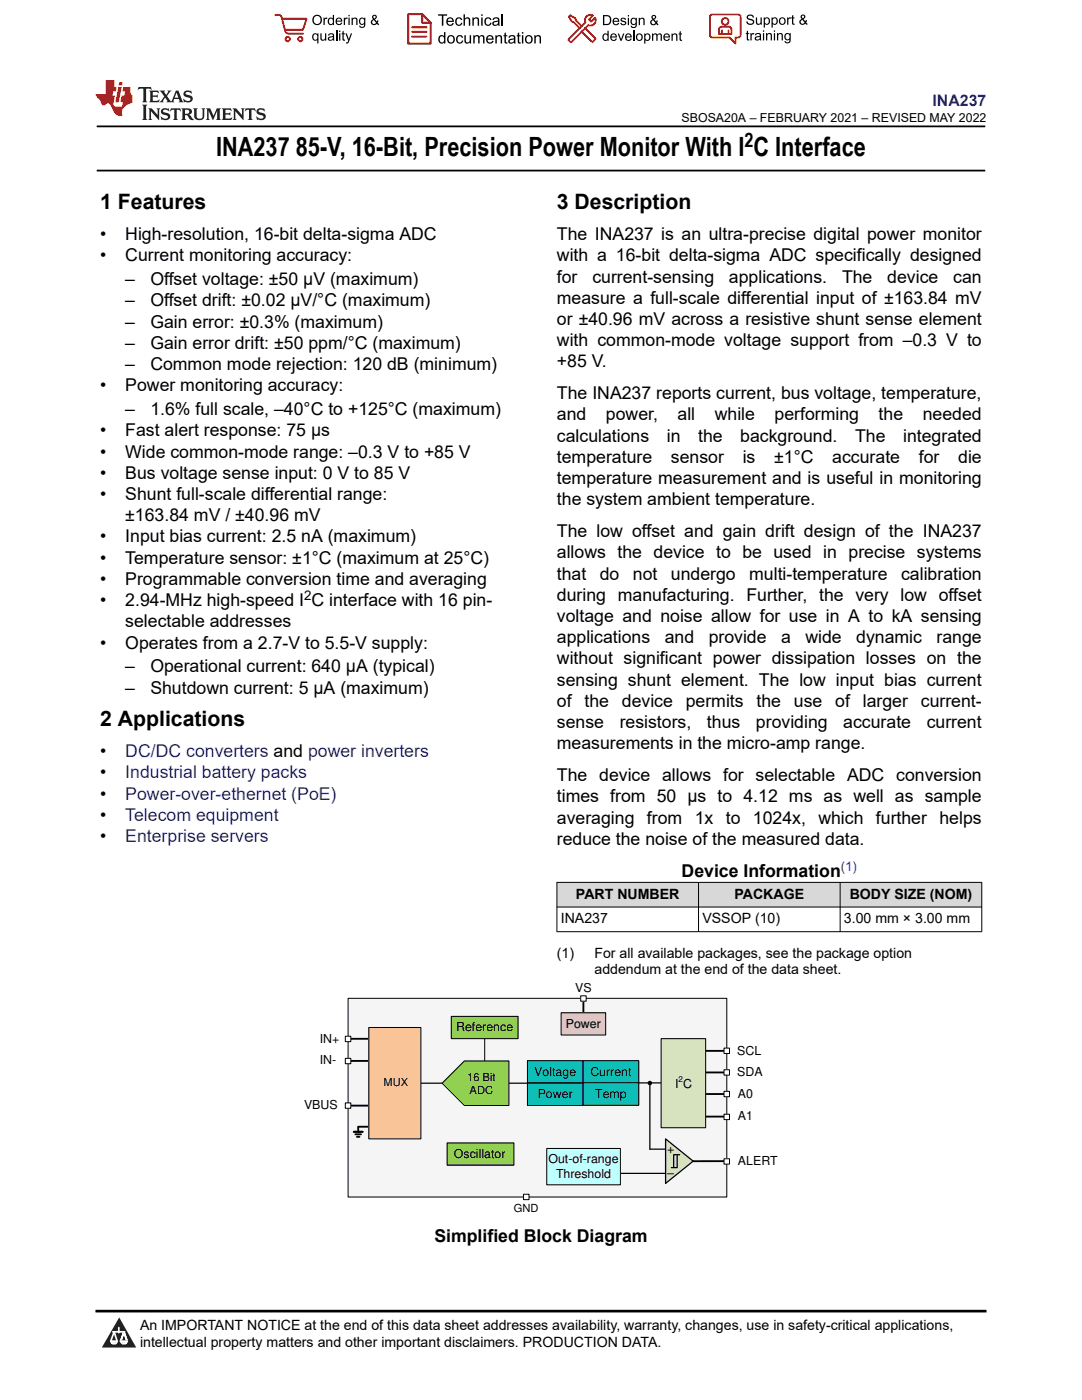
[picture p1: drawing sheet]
<svg xmlns="http://www.w3.org/2000/svg" width="216mm" height="279mm" viewBox="0 0 216 279" stroke-linecap="round" stroke-linejoin="round" font-family="sans-serif">
<defs><g id="words">
<g font-size="5.3">
<text x="43.1" y="31.2">INA237</text>
<text x="59" y="31.2">85-V, 16-Bit, Precision Power Monitor With I C Interface</text>
</g>
<g font-size="4.2">
<text x="20" y="41.8">1 Features</text>
<text x="111.1" y="41.8">3 Description</text>
<text x="20" y="145">2 Applications</text>
</g>
<text font-size="4" x="148.5" y="29.4">2</text>
<g font-size="3.5">
<text x="20" y="47.9">•</text>
<text x="25" y="47.9">High-resolution, 16-bit delta-sigma ADC</text>
<text x="111.1" y="47.9">The INA237 is an ultra-precise digital power monitor</text>
<text x="20" y="52.2">•</text>
<text x="25" y="52.2">Current monitoring accuracy:</text>
<text x="111.1" y="52.2">with a 16-bit delta-sigma ADC specifically designed</text>
<text x="25" y="56.9">–</text>
<text x="30" y="56.9">Offset voltage: ±50 µV (maximum)</text>
<text x="111.1" y="56.4">for</text>
<text x="118.2" y="56.4">current-sensing</text>
<text x="145.5" y="56.4">applications.</text>
<text x="168" y="56.4">The</text>
<text x="177" y="56.4">device</text>
<text x="190.2" y="56.4">can</text>
<text x="25" y="61.2">–</text>
<text x="25" y="65.4">–</text>
<text x="30" y="61.2">Offset drift: ±0.02 µV/°C (maximum)</text>
<text x="30" y="65.4">Gain error: ±0.3% (maximum)</text>
<text x="111.1" y="64.9">or ±40.96 mV across a resistive shunt sense element</text>
<text x="111.1" y="60.6">measure a full-scale differential input of ±163.84 mV</text>
<text x="25" y="69.6">–</text>
<text x="30" y="69.6">Gain error drift: ±50 ppm/°C (maximum)</text>
<text x="111.1" y="69.1">with common-mode voltage support from –0.3 V to</text>
<text x="25" y="73.9">–</text>
<text x="30" y="73.9">Common mode rejection: 120 dB (minimum)</text>
<text x="111.1" y="73.3">+85 V.</text>
<text x="20" y="78.1">•</text>
<text x="25" y="78.1">Power monitoring accuracy:</text>
<text x="25" y="82.9">–</text>
<text x="30" y="82.9">1.6% full scale, –40°C to +125°C (maximum)</text>
<text x="111.1" y="79.7">The INA237 reports current, bus voltage, temperature,</text>
<text x="111.1" y="83.9">and</text>
<text x="120.9" y="83.9">power,</text>
<text x="135.2" y="83.9">all</text>
<text x="142.6" y="83.9">while</text>
<text x="154.6" y="83.9">performing</text>
<text x="175.3" y="83.9">the</text>
<text x="184.1" y="83.9">needed</text>
<text x="20" y="87.1">•</text>
<text x="25" y="87.1">Fast alert response: 75 μs</text>
<text x="111.1" y="88.2">calculations</text>
<text x="133.1" y="88.2">in</text>
<text x="139.3" y="88.2">the</text>
<text x="147.7" y="88.2">background.</text>
<text x="170.6" y="88.2">The</text>
<text x="180.2" y="88.2">integrated</text>
<text x="20" y="91.3">•</text>
<text x="20" y="95.6">•</text>
<text x="25" y="91.3">Wide common-mode range: –0.3 V to +85 V</text>
<text x="25" y="95.6">Bus voltage sense input: 0 V to 85 V</text>
<text x="111.1" y="92.4">temperature</text>
<text x="133.9" y="92.4">sensor</text>
<text x="148.2" y="92.4">is</text>
<text x="154.5" y="92.4">±1°C</text>
<text x="166.1" y="92.4">accurate</text>
<text x="183.3" y="92.4">for</text>
<text x="191.2" y="92.4">die</text>
<text x="20" y="99.8">•</text>
<text x="25" y="99.8">Shunt full-scale differential range:</text>
<text x="111.1" y="96.6">temperature measurement and is useful in monitoring</text>
<text x="111.1" y="100.9">the system ambient temperature.</text>
<text x="25" y="104">±163.84 mV / ±40.96 mV</text>
<text x="111.1" y="107.2">The low offset and gain drift design of the INA237</text>
<text x="20" y="108.3">•</text>
<text x="20" y="112.5">•</text>
<text x="25" y="108.3">Input bias current: 2.5 nA (maximum)</text>
<text x="25" y="112.5">Temperature sensor: ±1°C (maximum at 25°C)</text>
<text x="111.1" y="111.4">allows the device to be used in precise systems</text>
<text x="20" y="116.7">•</text>
<text x="25" y="116.7">Programmable conversion time and averaging</text>
<text x="111.1" y="119.9">during manufacturing. Further, the very low offset</text>
<text x="111.1" y="115.7">that</text>
<text x="119.7" y="115.7">do</text>
<text x="126.3" y="115.7">not</text>
<text x="133.9" y="115.7">undergo</text>
<text x="149.5" y="115.7">multi-temperature</text>
<text x="179.8" y="115.7">calibration</text>
<text x="20" y="121">•</text>
<text x="25" y="125.2">selectable addresses</text>
<text x="25" y="121">2.94-MHz high-speed I C interface with 16 pin-</text>
<text x="111.1" y="124.1">voltage and noise allow for use in A to kA sensing</text>
<text x="20" y="129.4">•</text>
<text x="25" y="129.4">Operates from a 2.7-V to 5.5-V supply:</text>
<text x="111.1" y="128.4">applications</text>
<text x="132.6" y="128.4">and</text>
<text x="141.4" y="128.4">provide</text>
<text x="155.9" y="128.4">a</text>
<text x="160.7" y="128.4">wide</text>
<text x="170.8" y="128.4">dynamic</text>
<text x="186.9" y="128.4">range</text>
<text x="25" y="134.2">–</text>
<text x="30" y="134.2">Operational current: 640 µA (typical)</text>
<text x="111.1" y="132.6">without significant power dissipation losses on the</text>
<text x="111.1" y="136.8">sensing shunt element. The low input bias current</text>
<text x="25" y="138.4">–</text>
<text x="30" y="138.4">Shutdown current: 5 µA (maximum)</text>
<text x="111.1" y="141.1">of the</text>
<text x="124.1" y="141.1">device</text>
<text x="136.8" y="141.1">permits</text>
<text x="151" y="141.1">the</text>
<text x="158.4" y="141.1">use</text>
<text x="166.7" y="141.1">of larger</text>
<text x="183.7" y="141.1">current-</text>
<text x="111.1" y="145.3">sense</text>
<text x="111.1" y="149.5">measurements in the micro-amp range.</text>
<text x="123.6" y="145.3">resistors,</text>
<text x="141.1" y="145.3">thus</text>
<text x="150.8" y="145.3">providing</text>
<text x="168.3" y="145.3">accurate</text>
<text x="184.9" y="145.3">current</text>
<text x="20" y="151.1">•</text>
<text x="20" y="155.4">•</text>
<text x="111.1" y="155.9">The device allows for selectable ADC conversion</text>
<text x="20" y="159.6">•</text>
<text x="111.1" y="160.1">times from 50 µs to 4.12 ms as well as sample</text>
<text x="20" y="163.8">•</text>
<text x="111.1" y="164.4">averaging</text>
<text x="129.1" y="164.4">from</text>
<text x="138.6" y="164.4">1x</text>
<text x="144.8" y="164.4">to</text>
<text x="150.2" y="164.4">1024x,</text>
<text x="163.3" y="164.4">which</text>
<text x="174.8" y="164.4">further helps</text>
<text x="20" y="168.1">•</text>
<text x="111.1" y="168.6">reduce the noise of the measured data.</text>
<text x="136" y="174.9">Device Information</text>
<text x="86.7" y="247.9">Simplified Block Diagram</text>
</g>
<g font-size="3.5" fill="#00f">
<text x="25" y="151.1">DC/DC converters and power inverters</text>
<text x="25" y="155.4">Industrial battery packs</text>
<text x="25" y="159.6">Power-over-ethernet (PoE)</text>
<text x="25" y="163.8">Telecom equipment</text>
<text x="25" y="168.1">Enterprise servers</text>
</g>
<text font-size="3.2" fill="#00f" x="186.1" y="21.1">INA237</text>
<g font-size="2.8">
<text x="114.9" y="179.4">PART NUMBER</text>
<text x="146.6" y="179.4">PACKAGE</text>
<text x="169.5" y="179.4">BODY SIZE (NOM)</text>
<text x="111.9" y="184.3">INA237</text>
<text x="140.2" y="184.3">VSSOP (10)</text>
<text x="168.4" y="184.3">3.00 mm × 3.00 mm</text>
<text x="111.1" y="191.1">(1)</text>
<text x="118.6" y="191.1">For all available packages, see the package option</text>
<text x="118.6" y="194.5">addendum at the end of the data sheet.</text>
<text x="27.9" y="265.5">An IMPORTANT NOTICE at the end of this data sheet addresses availability, warranty, changes, use in safety-critical applications,</text>
<text x="27.9" y="268.9">intellectual property matters and other important disclaimers. PRODUCTION DATA.</text>
</g>
<text font-size="2.6" x="60.7" y="119.8">2</text>
<text font-size="2.6" fill="#00f" x="167.8" y="173.8">(1)</text>
<g font-size="2.5">
<text x="136" y="24.3">SBOSA20A – FEBRUARY 2021 – REVISED MAY 2022</text>
<text x="114.8" y="198.1">VS</text>
<text x="63.8" y="208.2">IN+</text>
<text x="91" y="205.7">Reference</text>
<text x="112.9" y="205.2">Power</text>
<text x="63.8" y="212.4">IN-</text>
<text x="106.6" y="214.7">Voltage</text>
<text x="117.8" y="214.7">Current</text>
<text x="147.1" y="210.5">SCL</text>
<text x="147.1" y="214.8">SDA</text>
<text x="60.7" y="221.4">VBUS</text>
<text x="107.3" y="219.1">Power</text>
<text x="118.8" y="219.1">Temp</text>
<text x="134.7" y="217">I C</text>
<text x="147.2" y="219.1">A0</text>
<text x="147.2" y="223.6">A1</text>
<text x="90.6" y="231.2">Oscillator</text>
<text x="109.4" y="232.1">Out-of-range</text>
<text x="133.1" y="230.1">+</text>
<text x="147.3" y="232.6">ALERT</text>
<text x="110.9" y="235.1">Threshold</text>
<text x="133.1" y="234.9">±</text>
</g>
<g font-size="2.2">
<text x="93.2" y="215.8">16 Bit</text>
<text x="76.5" y="216.6">MUX</text>
<text x="93.7" y="218.4">ADC</text>
<text x="102.5" y="241.8">GND</text>
</g>
<text font-size="1.6" x="135.4" y="215.9">2</text>
</g></defs>
<path d="M19.3 25.2h177.3M19.3 34h177.3" fill="none" stroke="#000" stroke-width=".35"/>
<g fill="#d8d8d8">
<path d="M111.1 176.1h84.8v4.9h-84.8z" fill-rule="evenodd"/>
<path d="M111.2 176.2h28.1v4.8h-28.1z" fill-rule="evenodd"/>
<path d="M139.4 176.2h28.2v4.8h-28.2z" fill-rule="evenodd"/>
<path d="M167.7 176.2h28.1v4.8h-28.1z" fill-rule="evenodd"/>
</g>
<path d="M111.1 176.1h84.9M111.1 176v10M139.4 176v10M167.6 176v10M195.9 176v10M111.1 181h84.9M111.1 185.9h84.9" fill="none" stroke="#000" stroke-width=".2"/>
<path d="M69.5 199.2h75.5v39.7h-75.5z" fill-rule="evenodd" fill="#f5f5f5"/>
<path d="M69.5 199.2h75.5v39.7h-75.5z" fill="none" stroke="#000" stroke-width=".2"/>
<path d="M89.2 228.1h13.3v4.4h-13.3z" fill-rule="evenodd" fill="#91d050"/>
<path d="M89.2 228.1h13.3v4.4h-13.3z" fill="none" stroke="#000" stroke-width=".2"/>
<path d="M105.2 211.7h11.2v4.4h-11.2z" fill-rule="evenodd" fill="#00bec0"/>
<path d="M105.2 211.7h11.2v4.4h-11.2z" fill="none" stroke="#000" stroke-width=".2"/>
<path d="M116.4 211.7h11.1v4.4h-11.1z" fill-rule="evenodd" fill="#00bec0"/>
<path d="M116.4 211.7h11.1v4.4h-11.1z" fill="none" stroke="#000" stroke-width=".2"/>
<path d="M105.2 216.1h11.2v4.5h-11.2z" fill-rule="evenodd" fill="#00bec0"/>
<path d="M105.2 216.1h11.2v4.5h-11.2z" fill="none" stroke="#000" stroke-width=".2"/>
<path d="M116.4 216.1h11.1v4.5h-11.1z" fill-rule="evenodd" fill="#00bec0"/>
<path d="M96.7 207.3v4.4M116.4 216.1h11.1v4.5h-11.1z" fill="none" stroke="#000" stroke-width=".2"/>
<path d="M84 216.2h4.2M101.5 216.2h3.9" fill="none" stroke="#000" stroke-width=".25"/>
<path d="M132.8 227.3l5.5 4.4-5.5 4.5z" fill="#d7e3be"/>
<path d="M127.5 216.1h4.4M129.7 229.3h3.1M132.8 227.3l5.5 4.4-5.5 4.5zM135.1 230.5v2.5h-1.1M135.6 230.4h-1.2v2.6M138.3 231.7h.1" fill="none" stroke="#000" stroke-width=".25"/>
<path d="M116.4 199.3v2.8M69.4 207.3h4.1" fill="none" stroke="#000" stroke-width=".37"/>
<path d="M112 202.1h8.9v4.5h-8.9z" fill-rule="evenodd" fill="#e5b8b5"/>
<path d="M112 202.1h8.9v4.5h-8.9z" fill="none" stroke="#000" stroke-width=".2"/>
<path d="M129.7 216.3v13.1" fill="none" stroke="#000" stroke-width=".25"/>
<path d="M69.5 211.7h4M140.8 209.7h4.1M140.8 214h4.1M141 218.3h4M69.4 220.7h4.1M71.5 224.9h2M140.8 222.8h4.1M145 231.7h-6.7" fill="none" stroke="#000" stroke-width=".37"/>
<path d="M144.5 209.2h1.1v1h-1.1z" fill-rule="evenodd" fill="#fff"/>
<path d="M144.5 209.2h1.1v1h-1.1z" fill="none" stroke="#000" stroke-width=".2"/>
<path d="M144.5 213.5h1.1v1.1h-1.1z" fill-rule="evenodd" fill="#fff"/>
<path d="M144.5 213.5h1.1v1.1h-1.1z" fill="none" stroke="#000" stroke-width=".2"/>
<path d="M144.5 217.8h1.1v1.1h-1.1z" fill-rule="evenodd" fill="#fff"/>
<path d="M144.5 217.8h1.1v1.1h-1.1z" fill="none" stroke="#000" stroke-width=".2"/>
<path d="M144.5 222.4h1.1v1h-1.1z" fill-rule="evenodd" fill="#fff"/>
<path d="M144.5 222.4h1.1v1h-1.1z" fill="none" stroke="#000" stroke-width=".2"/>
<path d="M144.5 231.3h1.1v1h-1.1z" fill-rule="evenodd" fill="#fff"/>
<path d="M144.5 231.3h1.1v1h-1.1z" fill="none" stroke="#000" stroke-width=".2"/>
<path d="M115.9 198.7h1.1v1.1h-1.1z" fill-rule="evenodd" fill="#fff"/>
<path d="M115.9 198.7h1.1v1.1h-1.1z" fill="none" stroke="#000" stroke-width=".2"/>
<path d="M104.5 238.3h1.1v1.1h-1.1z" fill-rule="evenodd" fill="#fff"/>
<path d="M104.5 238.3h1.1v1.1h-1.1z" fill="none" stroke="#000" stroke-width=".2"/>
<path d="M68.9 206.8h1.1v1.1h-1.1z" fill-rule="evenodd" fill="#fff"/>
<path d="M68.9 206.8h1.1v1.1h-1.1z" fill="none" stroke="#000" stroke-width=".2"/>
<path d="M68.9 211.2h1.1v1.1h-1.1z" fill-rule="evenodd" fill="#fff"/>
<path d="M68.9 211.2h1.1v1.1h-1.1z" fill="none" stroke="#000" stroke-width=".2"/>
<path d="M68.9 220.1h1.1v1.1h-1.1z" fill-rule="evenodd" fill="#fff"/>
<g fill="none" stroke="#000" stroke-width=".2">
<path d="M68.9 220.1h1.1v1.1h-1.1z"/>
<circle cx="129.7" cy="216.1" r=".35"/>
</g>
<path d="M70.6 225.9h1.8M70.9 226.4h1.1M71.2 226.9h.5M71.5 224.9v1" fill="none" stroke="#000" stroke-width=".37"/>
<circle cx="129.7" cy="216.1" r=".35" fill="#000"/>
<path d="M131.9 207.3h8.9v17.8h-8.9z" fill-rule="evenodd" fill="#d7e3be"/>
<path d="M131.9 207.3h8.9v17.8h-8.9z" fill="none" stroke="#000" stroke-width=".2"/>
<path d="M88.2 216.2l4.5-4.5h8.9v8.9h-8.9z" fill-rule="evenodd" fill="#91d050"/>
<path d="M88.2 216.2l4.5-4.5h8.9v8.9h-8.9z" fill="none" stroke="#000" stroke-width=".2"/>
<path d="M90 202.8h13.4v4.5h-13.4z" fill-rule="evenodd" fill="#91d050"/>
<path d="M90 202.8h13.4v4.5h-13.4z" fill="none" stroke="#000" stroke-width=".2"/>
<path d="M123.1 234.2h9.7" fill="none" stroke="#000" stroke-width=".25"/>
<path d="M109.1 229.2h14.7v7.3h-14.7z" fill-rule="evenodd" fill="#beffff"/>
<path d="M109.1 229.2h14.7v7.3h-14.7z" fill="none" stroke="#000" stroke-width=".2"/>
<path d="M73.6 205.1h10.4v22.2h-10.4z" fill-rule="evenodd" fill="#f9c498"/>
<path d="M73.6 205.1h10.4v22.2h-10.4z" fill="none" stroke="#000" stroke-width=".2"/>
<path d="M0 0h215.9v23.8h-215.9z" fill-rule="evenodd" fill="#fff"/>
<path d="M27.7 17.4l-.2 .6 .5-.3h.6v.1v2.2l-.2 .4h1l-.2-.4v-2.2v-.1h.5l.5 .3-.1-.6zM29.8 18.1l.2 .4v1.5l-.2 .4h1.9l.1-.6a1.08 1.08 0 0 1-1.3 .2v-.7h.6l.4 .2v-.6l-.4 .2h-.6v-.6l.2-.1a1 1 0 0 1 1 .2l-.1-.5zM31.8 18.1l1 1.1-1 1.2h.9l-.2-.2 .4-.7 .5 .7-.2 .2h1.6l-.2-.2 .1-.4h1l.1 .4-.1 .2h.9l-.2-.3-.8-2h-.5l-1 2.2-.8-1.1 .9-1.1h-.8l.2 .2-.5 .7-.3-.7 .1-.2zM35.2 18.5l.4 1h-.8zM36.8 18.2a.65 .65 0 0 0-.2 .7 .65 .65 0 0 0 .6 .5l.7 .2 .1 .2a.79 .79 0 0 1-.7 .4 .79 .79 0 0 1-.7-.5l.1 .7 .2-.1a.93 .93 0 0 0 1.1 .1 .93 .93 0 0 0 .4-1 1.46 1.46 0 0 0-1.2-.6l-.1-.3a1.09 1.09 0 0 1 1.2 .2l-.2-.6-.1 .1-.6-.2zM28.4 20.9l.2 .4v2.3l-.2 .3h1l-.2-.3v-2.3l.2-.4zM29.6 21.6l.2 .4v1.6l-.2 .3h.8l-.3-.3v-1.4l1.7 1.8v-2l.2-.4h-.8l.2 .2 .1 1.1-1.2-1.3zM32.3 21.8a.65 .65 0 0 0-.2 .7 .65 .65 0 0 0 .7 .4l.6 .2 .1 .2a.79 .79 0 0 1-.7 .4 .79 .79 0 0 1-.7-.5l.1 .7 .2-.1a.93 .93 0 0 0 1.1 .1 .93 .93 0 0 0 .4-.9 1.46 1.46 0 0 0-1.2-.6l-.1-.4a1.09 1.09 0 0 1 1.2 .2l-.2-.6-.1 .1-.6-.1zM34.1 21.6l-.1 .7a.63 .63 0 0 1 .7-.4l.1 1.7-.3 .3h1l-.2-.3v-1.7a.66 .66 0 0 1 .8 .4l-.1-.7zM36.2 21.6l.2 .4v1.6l-.2 .3h.9l-.2-.2v-.7h.5l.1 .2a.79 .79 0 0 0 1.2 .6l-1-.9a.61 .61 0 0 0 .6-.6 .61 .61 0 0 0-.5-.6zM36.9 21.9h.2a.47 .47 0 0 1 .5 .1 .47 .47 0 0 1 .1 .5l-.2 .2h-.6zM38.5 21.6l.2 .2a2.27 2.27 0 0 0 .4 2 1.04 1.04 0 0 0 1.7-.7v-1.3l.2-.2h-.8l.2 .4v1.1a.6 .6 0 0 1-.6 .6 .6 .6 0 0 1-.6-.6v-1.1l.3-.4zM41.1 21.6l.2 .4v1.6l-.2 .3h.7l-.2-.3v-1.5l.9 1.9 .8-1.9v1.5l-.2 .3h1l-.3-.3v-1.6l.3-.4h-.8l-.7 1.5-.7-1.5zM44.3 21.6l.2 .4v1.6l-.2 .3h1.9l.1-.5a1.09 1.09 0 0 1-1.3 .1v-.6h.6l.4 .1v-.6l-.4 .2h-.6v-.6l.2-.1a1.01 1.01 0 0 1 1 .3l-.1-.6zM46.4 21.6l.3 .4v1.6l-.3 .3h.8l-.2-.3v-1.4l1.6 1.8v-2l.2-.4h-.7l.2 .2v1.1l-1.2-1.3zM49 21.6l-.1 .7a.63 .63 0 0 1 .8-.4v1.7l-.3 .3h1l-.2-.3v-1.7a.66 .66 0 0 1 .8 .4l-.1-.7zM51.4 21.8a.65 .65 0 0 0-.2 .7 .65 .65 0 0 0 .6 .4l.6 .2 .2 .2a.79 .79 0 0 1-.8 .4 .79 .79 0 0 1-.6-.5l.1 .7 .2-.1a.93 .93 0 0 0 1 .1 .93 .93 0 0 0 .5-.9 1.46 1.46 0 0 0-1.3-.6l-.1-.4a1.09 1.09 0 0 1 1.3 .2l-.2-.6-.2 .1-.5-.1z" fill="#231f20"/>
<path d="M21.1 16v2.8h-2.1l.1 .3 .9 1a.95 .95 0 0 0 .9 .9 .59 .59 0 0 1 .6-.4 .59 .59 0 0 1 .5 .4l.4 .8a1.59 1.59 0 0 0 2.1 1.3 1.61 1.61 0 0 1 1-2.2l1-.4-.1-1.5a1.59 1.59 0 0 1-.4-1.6h-1.4l-.2 .9h.5l-.1 .8h-.5l-.2 1v.2l.4 .1-.2 .9h-.6a.73 .73 0 0 1-1.1-.7l.3-1.5h-.5l.2-.8h.5l.2-.9h-.5v-1.4zM23.6 17.4l-.6 3h.7l.6-3zM23.8 16.4l-.1 .7h.7l.1-.7z" fill="#ed1c24"/>
<g fill="#000">
<path d="M62.3 4a1 1 0 0 1 2 0 1 1 0 0 1-2 0zM62.8 3.4a.78 .78 0 0 0-.1 1.1 .78 .78 0 0 0 1.1 .1 .78 .78 0 0 0 .1-1.1 .78 .78 0 0 0-1.1-.1z" fill-rule="evenodd"/>
<path d="M62.5 6.8l.4-.2 .4 .3v-.2h.2v2h-.2v-.7a.68 .68 0 0 1-.9-.1 .68 .68 0 0 1 0-.9zM62.6 7a.51 .51 0 0 0-.1 .6 .51 .51 0 0 0 .7 .2 .51 .51 0 0 0 .1-.7 .51 .51 0 0 0-.7-.1z" fill-rule="evenodd"/>
<path d="M64.5 3.5h.3v.3l.1-.3h.3l.1 .1-.1 .2a.32 .32 0 0 0-.3 0 .32 .32 0 0 0-.1 .4v.8h-.3z" fill-rule="evenodd"/>
<path d="M63.9 6.7h.3v.8a.36 .36 0 0 0 .3 .4 .36 .36 0 0 0 .4-.5v-.7h.2v1.4h-.2v-.2a.51 .51 0 0 1-.6 .2 .51 .51 0 0 1-.4-.5z" fill-rule="evenodd"/>
<path d="M65.6 3.7l.4-.2 .4 .2v-.7h.3v2h-.3v-.2a.7 .7 0 0 1-1-.1 .7 .7 0 0 1 .2-1zM65.8 3.8a.51 .51 0 0 0-.1 .7 .51 .51 0 0 0 .6 .2 .51 .51 0 0 0 .1-.7 .51 .51 0 0 0-.6-.2z" fill-rule="evenodd"/>
<path d="M65.6 6.8a.66 .66 0 0 1 .8-.1 .66 .66 0 0 1 .3 .8v.6h-.2l-.1-.2a.52 .52 0 0 1-.7 .2 .52 .52 0 0 1-.2-.6l.3-.2a.42 .42 0 0 0 .6-.3l-.3-.2-.3 .1-.1 .2h-.3zM65.7 7.6a.35 .35 0 0 0 .3 .4 .35 .35 0 0 0 .4-.4v-.2z" fill-rule="evenodd"/>
<path d="M67.7 6.1h.2v.3h-.2zM67.7 6.7h.2v1.4h-.2z" fill-rule="evenodd"/>
<path d="M67.1 3.7a.68 .68 0 0 1 .9-.1 .68 .68 0 0 1 .3 .7h-1.1a.42 .42 0 0 0 .3 .5 .42 .42 0 0 0 .5-.3h.3a.73 .73 0 0 1-1.1 .4 .73 .73 0 0 1-.1-1.2zM67.4 3.8l-.2 .3h.8l-.2-.4z" fill-rule="evenodd"/>
<path d="M68.6 3.5h.2v.3l.2-.3h.3l.1 .1-.1 .2a.32 .32 0 0 0-.4 0 .32 .32 0 0 0-.1 .4v.8h-.2z" fill-rule="evenodd"/>
<path d="M68.3 6.3l.3-.1v.5h.2v.1h-.2v.9l.3 .4a.36 .36 0 0 1-.4 0 .36 .36 0 0 1-.2-.4v-.9h-.1v-.1h.1z" fill-rule="evenodd"/>
<path d="M68.9 6.7h.3l.4 1.1 .4-1.1h.3l-.6 1.4a.51 .51 0 0 1-.6 .6l-.1-.3h.3l.2-.3z" fill-rule="evenodd"/>
<path d="M69.5 3h.3v.3h-.3zM69.5 3.5h.3v1.5h-.3z" fill-rule="evenodd"/>
<path d="M70.2 3.5h.2v.2a.52 .52 0 0 1 .6-.2 .52 .52 0 0 1 .3 .6v.9h-.2v-.9a.34 .34 0 0 0-.3-.4 .34 .34 0 0 0-.4 .3v1h-.2z" fill-rule="evenodd"/>
<path d="M71.8 3.7l.4-.2 .5 .2v-.2h.2v1.3a.64 .64 0 0 1-.5 .8 .64 .64 0 0 1-.7-.5h.2a.41 .41 0 0 0 .5 .2 .41 .41 0 0 0 .2-.5 .69 .69 0 0 1-.9-.1 .69 .69 0 0 1 .1-1zM72 3.8a.5 .5 0 0 0-.1 .7 .5 .5 0 0 0 .7 .1 .5 .5 0 0 0 .1-.6 .5 .5 0 0 0-.7-.2z" fill-rule="evenodd"/>
<path d="M74.4 3.1a.47 .47 0 0 1 .7 .1 .47 .47 0 0 1-.3 .7l.4 .4 .1-.3 .2 .1-.1 .4 .3 .3-.2 .2-.3-.3a.63 .63 0 0 1-1 .1 .63 .63 0 0 1 .3-1l-.3-.4zM74.5 3.4a.27 .27 0 0 0 .5 0 .27 .27 0 0 0-.5 0zM74.4 4.1a.4 .4 0 0 0 0 .6 .4 .4 0 0 0 .6-.1l-.4-.6z" fill-rule="evenodd"/>
<path d="M87.4 2.9h1.8v.2h-.7v2h-.3v-2h-.8z" fill-rule="evenodd"/>
<path d="M87.6 7.2l.5-.2 .5 .2v-.8h.3v2.3h-.3v-.2a.76 .76 0 0 1-1-.1 .76 .76 0 0 1-.1-1zM87.9 7.4a.58 .58 0 0 0-.2 .7 .58 .58 0 0 0 .8 .2 .58 .58 0 0 0 .1-.7 .58 .58 0 0 0-.7-.2z" fill-rule="evenodd"/>
<path d="M89.5 7.2a.81 .81 0 0 1 1.1 .1 .81 .81 0 0 1-.2 1.2 .81 .81 0 0 1-1.1-.2l-.1-.7zM89.6 7.4a.57 .57 0 0 0 0 .8 .57 .57 0 0 0 .8 0 .57 .57 0 0 0 0-.7 .57 .57 0 0 0-.8-.1z" fill-rule="evenodd"/>
<path d="M89.3 3.7a.77 .77 0 0 1 .9-.2 .77 .77 0 0 1 .4 .9h-1.3a.48 .48 0 0 0 .4 .5 .48 .48 0 0 0 .6-.3h.3a.83 .83 0 0 1-1.3 .4 .83 .83 0 0 1 0-1.3zM89.5 3.8l-.2 .4h1l-.3-.5z" fill-rule="evenodd"/>
<path d="M91 3.7a.7 .7 0 0 1 1.2 .3h-.2a.45 .45 0 0 0-.6-.3 .45 .45 0 0 0-.3 .6 .45 .45 0 0 0 .3 .6 .45 .45 0 0 0 .6-.4l.3 .1a.76 .76 0 0 1-1.1 .5 .76 .76 0 0 1-.3-1.1z" fill-rule="evenodd"/>
<path d="M91.2 7.2a.7 .7 0 0 1 1.2 .3l-.3 .1a.45 .45 0 0 0-.5-.4 .45 .45 0 0 0-.3 .7 .45 .45 0 0 0 .3 .6 .45 .45 0 0 0 .6-.4h.2a.76 .76 0 0 1-1 .5 .76 .76 0 0 1-.4-1.1z" fill-rule="evenodd"/>
<path d="M92.5 2.9h.3v.8a.59 .59 0 0 1 .7-.2 .59 .59 0 0 1 .3 .6v1h-.2v-1a.4 .4 0 0 0-.5-.4 .4 .4 0 0 0-.3 .5v.9h-.3z" fill-rule="evenodd"/>
<path d="M92.7 7h.2v.9a.41 .41 0 0 0 .5 .6 .41 .41 0 0 0 .3-.6v-.9h.3v1.7h-.3v-.3a.58 .58 0 0 1-.7 .3 .58 .58 0 0 1-.3-.7z" fill-rule="evenodd"/>
<path d="M94.3 3.5h.2v.2a.59 .59 0 0 1 .7-.2 .59 .59 0 0 1 .4 .6v1h-.3v-1a.41 .41 0 0 0-.4-.4 .41 .41 0 0 0-.4 .5v.9h-.2z" fill-rule="evenodd"/>
<path d="M94.4 7h.3v.3a.56 .56 0 0 1 1 0 .54 .54 0 0 1 .6-.3 .54 .54 0 0 1 .4 .5v1.2h-.3v-1.1a.34 .34 0 0 0-.3-.4 .34 .34 0 0 0-.4 .3v1.2h-.3v-1.1a.38 .38 0 0 0-.5-.3 .38 .38 0 0 0-.2 .5v.9h-.3z" fill-rule="evenodd"/>
<path d="M96 2.9h.3v.3h-.3zM96 3.5h.3v1.6h-.3z" fill-rule="evenodd"/>
<path d="M96.8 3.7a.7 .7 0 0 1 1.3 .3h-.3a.45 .45 0 0 0-.6-.3 .45 .45 0 0 0-.3 .6 .45 .45 0 0 0 .3 .6 .45 .45 0 0 0 .6-.4l.3 .1a.76 .76 0 0 1-1.1 .5 .76 .76 0 0 1-.3-1.1z" fill-rule="evenodd"/>
<path d="M97.2 7.2a.77 .77 0 0 1 .9-.1 .77 .77 0 0 1 .4 .8h-1.2a.48 .48 0 0 0 .3 .6 .48 .48 0 0 0 .6-.4l.3 .1a.83 .83 0 0 1-1.3 .3 .83 .83 0 0 1 0-1.3zM97.4 7.4l-.1 .3h.9l-.2-.4z" fill-rule="evenodd"/>
<path d="M98.8 7h.3v.3a.59 .59 0 0 1 .7-.3 .59 .59 0 0 1 .4 .7v1h-.3v-1a.41 .41 0 0 0-.5-.5 .41 .41 0 0 0-.3 .6v.9h-.3z" fill-rule="evenodd"/>
<path d="M98.4 3.7a.74 .74 0 0 1 1-.2 .74 .74 0 0 1 .3 .9v.7h-.3v-.2a.59 .59 0 0 1-.8 .3 .59 .59 0 0 1-.3-.8l1.1-.3a.42 .42 0 0 0-.4-.4 .42 .42 0 0 0-.5 .3h-.2zM98.6 4.5a.36 .36 0 0 0 .2 .5 .36 .36 0 0 0 .5-.2l.1-.5z" fill-rule="evenodd"/>
<path d="M100.7 6.6l.2-.1v.5h.3v.2h-.3v1l.1 .2h.2l.1 .3a.41 .41 0 0 1-.5-.1 .41 .41 0 0 1-.1-.4v-1h-.2v-.2h.2z" fill-rule="evenodd"/>
<path d="M101.6 7.2a.74 .74 0 0 1 .9-.2 .74 .74 0 0 1 .3 1l.1 .7h-.3v-.2a.59 .59 0 0 1-.8 .2 .59 .59 0 0 1-.3-.8l1-.3a.42 .42 0 0 0-.3-.4 .42 .42 0 0 0-.5 .3h-.3zM101.8 8.1a.36 .36 0 0 0 .1 .5 .36 .36 0 0 0 .5-.3l.2-.4z" fill-rule="evenodd"/>
<path d="M103.3 6.6l.3-.1v.5h.3v.2h-.3v1l.1 .2h.2v.3a.41 .41 0 0 1-.5-.1 .41 .41 0 0 1-.1-.4v-1h-.2v-.2h.2z" fill-rule="evenodd"/>
<path d="M104.1 6.4h.3v.3h-.3zM104.1 7h.3v1.7h-.3z" fill-rule="evenodd"/>
<path d="M105 7.2a.81 .81 0 0 1 1.1 .1 .81 .81 0 0 1-.1 1.2 .81 .81 0 0 1-1.2-.2v-.7zM105.2 7.4a.57 .57 0 0 0-.1 .8 .57 .57 0 0 0 .8 0 .57 .57 0 0 0 0-.7 .57 .57 0 0 0-.7-.1z" fill-rule="evenodd"/>
<path d="M106.6 7h.3v.3a.59 .59 0 0 1 .7-.3 .59 .59 0 0 1 .4 .7v1h-.3v-1a.41 .41 0 0 0-.5-.5 .41 .41 0 0 0-.3 .6v.9h-.3z" fill-rule="evenodd"/>
<path d="M120.3 3h.7a1 1 0 0 1 1 1 1 1 0 0 1-1 1h-.7zM120.6 3.2v1.6h.4a.77 .77 0 0 0 .7-.8 .77 .77 0 0 0-.7-.8z" fill-rule="evenodd"/>
<path d="M120.4 6.9l.4-.2 .4 .2v-.8h.3v2h-.3v-.1a.7 .7 0 0 1-.9-.2 .7 .7 0 0 1 .1-.9zM120.6 7a.51 .51 0 0 0-.1 .7 .51 .51 0 0 0 .6 .1 .51 .51 0 0 0 .1-.6 .51 .51 0 0 0-.6-.2z" fill-rule="evenodd"/>
<path d="M122 6.9a.68 .68 0 0 1 .8-.2 .68 .68 0 0 1 .3 .8h-1.1a.42 .42 0 0 0 .3 .5 .42 .42 0 0 0 .5-.3h.3a.73 .73 0 0 1-1.1 .3 .73 .73 0 0 1 0-1.1zM122.2 7l-.2 .3h.8l-.2-.4z" fill-rule="evenodd"/>
<path d="M122.4 3.7a.68 .68 0 0 1 .8-.1 .68 .68 0 0 1 .4 .8h-1.1a.42 .42 0 0 0 .3 .4 .42 .42 0 0 0 .5-.3l.3 .1a.73 .73 0 0 1-1.2 .3 .73 .73 0 0 1 0-1.2zM122.6 3.8l-.1 .3h.8l-.2-.3z" fill-rule="evenodd"/>
<path d="M123.9 3.7l.1-.1a.62 .62 0 0 1 .9 .3l-.2 .1a.29 .29 0 0 0-.3-.3 .29 .29 0 0 0-.3 .3l.1 .1a.58 .58 0 0 1 .6 .1 .58 .58 0 0 1 .1 .6 .67 .67 0 0 1-1.1-.2l.2-.1a.33 .33 0 0 0 .4 .4 .33 .33 0 0 0 .3-.4 .71 .71 0 0 1-.9-.6z" fill-rule="evenodd"/>
<path d="M123.3 6.7h.2l.4 1.2 .4-1.2h.3l-.6 1.4h-.2z" fill-rule="evenodd"/>
<path d="M125.3 3h.2v.3h-.2zM125.3 3.6h.2v1.4h-.2z" fill-rule="evenodd"/>
<path d="M124.9 6.9a.68 .68 0 0 1 .8-.2 .68 .68 0 0 1 .4 .8h-1.1a.42 .42 0 0 0 .3 .5 .42 .42 0 0 0 .5-.3h.3a.73 .73 0 0 1-1.2 .3 .73 .73 0 0 1 0-1.1zM125.1 7l-.1 .3h.8l-.2-.4z" fill-rule="evenodd"/>
<path d="M126 3.7l.4-.2 .4 .2v-.1h.3v1.2a.64 .64 0 0 1-.5 .8 .64 .64 0 0 1-.8-.5l.3 .1a.41 .41 0 0 0 .5 .2 .41 .41 0 0 0 .2-.6 .69 .69 0 0 1-.9-.1 .69 .69 0 0 1 .1-1zM126.2 3.9a.5 .5 0 0 0-.1 .6 .5 .5 0 0 0 .6 .2 .5 .5 0 0 0 .2-.7 .5 .5 0 0 0-.7-.1z" fill-rule="evenodd"/>
<path d="M126.9 7.4a.73 .73 0 0 1 1.4 0 .73 .73 0 0 1-1.4 0zM127.3 7a.5 .5 0 0 0-.1 .7 .5 .5 0 0 0 .7 0 .5 .5 0 0 0 0-.6 .5 .5 0 0 0-.6-.1z" fill-rule="evenodd"/>
<path d="M127.5 3.6h.2v.2a.52 .52 0 0 1 .6-.3 .52 .52 0 0 1 .3 .6v.9h-.2v-.9a.34 .34 0 0 0-.3-.4 .34 .34 0 0 0-.4 .3v1h-.2z" fill-rule="evenodd"/>
<path d="M128.5 6.7h.3v.2a.67 .67 0 0 1 .9 0 .67 .67 0 0 1 0 .9 .55 .55 0 0 1-.9 .2v.7h-.3zM128.9 7a.5 .5 0 0 0-.1 .7 .5 .5 0 0 0 .6 .1 .5 .5 0 0 0 .2-.6 .5 .5 0 0 0-.7-.2z" fill-rule="evenodd"/>
<path d="M130.1 6.7h.2v.2a.49 .49 0 0 1 .9 0l.4-.2a.42 .42 0 0 1 .5 .4v1h-.3v-.9a.3 .3 0 0 0-.2-.3 .3 .3 0 0 0-.4 .2v1h-.2v-.9a.33 .33 0 0 0-.5-.3 .33 .33 0 0 0-.2 .5v.7h-.2z" fill-rule="evenodd"/>
<path d="M130.1 3.1a.47 .47 0 0 1 .8 .1 .47 .47 0 0 1-.3 .7l.3 .4 .1-.2h.3l-.2 .5 .3 .3-.2 .2-.3-.3a.63 .63 0 0 1-1 .1 .63 .63 0 0 1 .3-1l-.2-.5zM130.2 3.5a.27 .27 0 0 0 .5 0 .27 .27 0 0 0-.5 0zM130.2 4.1a.4 .4 0 0 0 0 .7 .4 .4 0 0 0 .6-.2l-.5-.6z" fill-rule="evenodd"/>
<path d="M132.5 6.9a.68 .68 0 0 1 .9-.2 .68 .68 0 0 1 .3 .8h-1.1a.42 .42 0 0 0 .3 .5 .42 .42 0 0 0 .5-.3h.3a.73 .73 0 0 1-1.1 .3 .73 .73 0 0 1-.1-1.1zM132.7 7l-.1 .3h.8l-.2-.4z" fill-rule="evenodd"/>
<path d="M134 6.7h.2v.2a.52 .52 0 0 1 .6-.2 .52 .52 0 0 1 .4 .6v.8h-.3v-.8a.34 .34 0 0 0-.2-.4 .34 .34 0 0 0-.4 .2l-.1 1h-.2z" fill-rule="evenodd"/>
<path d="M135.6 6.3l.2-.1v.5h.3v.2h-.3v.8l.3 .4a.36 .36 0 0 1-.4 0 .36 .36 0 0 1-.1-.4v-.8h-.2v-.2h.2z" fill-rule="evenodd"/>
<path d="M149.2 3a.8 .8 0 0 1 1.2 .5h-.2a.44 .44 0 0 0-.5-.4 .44 .44 0 0 0-.4 .5l.2 .1a.9 .9 0 0 1 1 .8 .84 .84 0 0 1-.9 .5 .84 .84 0 0 1-.7-.7h.3a.52 .52 0 0 0 .5 .5 .52 .52 0 0 0 .5-.6l-.2-.1a.85 .85 0 0 1-1-.8z" fill-rule="evenodd"/>
<path d="M149 6.3l.3-.2v.5h.2v.2h-.2v.9l.2 .4a.36 .36 0 0 1-.4-.1 .36 .36 0 0 1-.1-.4v-.8h-.2v-.2h.2z" fill-rule="evenodd"/>
<path d="M149.7 6.6h.3v.2l.1-.2h.3l.1 .1-.1 .2a.32 .32 0 0 0-.3 0 .32 .32 0 0 0-.1 .4v.8h-.3z" fill-rule="evenodd"/>
<path d="M150.7 6.8a.66 .66 0 0 1 .9-.2 .66 .66 0 0 1 .3 .9v.6h-.2l-.1-.2a.52 .52 0 0 1-.7 .2 .52 .52 0 0 1-.2-.7l.2-.1a.42 .42 0 0 0 .7-.3l-.3-.2h-.3l-.1 .3-.3-.1zM150.9 7.5a.35 .35 0 0 0 .3 .5 .35 .35 0 0 0 .4-.4v-.3z" fill-rule="evenodd"/>
<path d="M150.8 3.5h.3v.8a.36 .36 0 0 0 .3 .5 .36 .36 0 0 0 .4-.5v-.8h.2v1.4h-.2v-.2a.51 .51 0 0 1-.6 .3 .51 .51 0 0 1-.4-.6z" fill-rule="evenodd"/>
<path d="M152.2 6.1h.3v.2h-.3zM152.2 6.6h.3v1.5h-.3z" fill-rule="evenodd"/>
<path d="M152.4 3.5h.2v.2a.67 .67 0 0 1 .9 0 .67 .67 0 0 1 .1 .9 .55 .55 0 0 1-1 .2v.7h-.2zM152.7 3.8a.5 .5 0 0 0-.1 .7 .5 .5 0 0 0 .7 .1 .5 .5 0 0 0 .1-.6 .5 .5 0 0 0-.7-.2z" fill-rule="evenodd"/>
<path d="M152.9 6.6h.2v.2a.52 .52 0 0 1 .6-.2 .52 .52 0 0 1 .3 .6v.9h-.2v-.9a.34 .34 0 0 0-.3-.4 .34 .34 0 0 0-.4 .2v1.1h-.2z" fill-rule="evenodd"/>
<path d="M153.9 3.5h.3v.2a.67 .67 0 0 1 .9 0 .67 .67 0 0 1 0 .9 .55 .55 0 0 1-.9 .2v.7h-.3zM154.3 3.8a.5 .5 0 0 0-.1 .7 .5 .5 0 0 0 .6 .1 .5 .5 0 0 0 .2-.6 .5 .5 0 0 0-.7-.2z" fill-rule="evenodd"/>
<path d="M154.4 6.1h.3v.2h-.3zM154.4 6.6h.3v1.5h-.3z" fill-rule="evenodd"/>
<path d="M155 6.6h.3v.2a.52 .52 0 0 1 .6-.2 .52 .52 0 0 1 .3 .6v.9h-.2v-.9a.34 .34 0 0 0-.3-.4 .34 .34 0 0 0-.4 .2v1.1h-.3z" fill-rule="evenodd"/>
<path d="M155.4 4.2a.75 .75 0 0 1 1.5 0 .75 .75 0 0 1-1.5 0zM155.8 3.8a.5 .5 0 0 0-.1 .7 .5 .5 0 0 0 .8 0 .5 .5 0 0 0 0-.7 .5 .5 0 0 0-.7 0z" fill-rule="evenodd"/>
<path d="M156.7 6.8l.4-.2 .5 .2v-.2h.2v1.3a.64 .64 0 0 1-.5 .7 .64 .64 0 0 1-.8-.4h.3a.41 .41 0 0 0 .5 .2 .41 .41 0 0 0 .2-.5 .69 .69 0 0 1-.9-.1 .69 .69 0 0 1 .1-1zM156.9 6.9a.5 .5 0 0 0-.1 .7 .5 .5 0 0 0 .6 .1 .5 .5 0 0 0 .2-.7 .5 .5 0 0 0-.7-.1z" fill-rule="evenodd"/>
<path d="M157.1 3.5h.2v.2l.1-.2h.3h.2l-.1 .3a.32 .32 0 0 0-.4 0 .32 .32 0 0 0-.1 .4v.7h-.2z" fill-rule="evenodd"/>
<path d="M158 3.1l.3-.1v.5h.2v.2h-.2v.8l.3 .4a.36 .36 0 0 1-.4 0 .36 .36 0 0 1-.2-.4v-.8h-.1v-.2h.1z" fill-rule="evenodd"/>
<path d="M159.9 3a.47 .47 0 0 1 .7 .1 .47 .47 0 0 1-.3 .7l.4 .5 .1-.3h.2l-.1 .5 .3 .3-.2 .2-.3-.3a.63 .63 0 0 1-1 .1 .63 .63 0 0 1 .3-1l-.3-.5zM160 3.4a.27 .27 0 0 0 .5 0 .27 .27 0 0 0-.5 0zM159.9 4.1a.4 .4 0 0 0 0 .6 .4 .4 0 0 0 .6-.2l-.4-.6z" fill-rule="evenodd"/>
</g>
<path d="M67.2 6.1v2M126.5 6.1v2" fill="none" stroke="#000" stroke-width=".25"/>
<g fill="none" stroke="#de0000" stroke-width=".37">
<path d="M54.9 3h.9a1.19 1.19 0 0 1 .6 1.2l.6 2.1a.85 .85 0 0 0 1 .4h2.5M56.3 3.7h4.9l-.7 2.2h-3.6M116.1 5.2l-1.2-1.1-.1-.5-1-.6-.3 .3 .6 1 .5 .2 1.1 1.1M116.8 5.6l1.9 2v.3l-.4 .4h-.3l-1.9-2zM116.8 5.6l.6-.6a1.07 1.07 0 0 0 1.2-.2 1.07 1.07 0 0 0 .1-1.3l-.7 .8-.5-.4 .8-.8a1.07 1.07 0 0 0-1.2 .2 1.07 1.07 0 0 0-.3 1.2l-3.3 3.3v.3l.3 .3h.2l2.1-2.1M141.7 3.1l.4-.2h5.3l.3 .2 .1 3.9-.2 .4-.8 .1v1.2l-1.3-1.2h-3.4l-.4-.2zM143.5 5.6l.5-.3 1.7 .1 .2 .5v.9h-2.4zM144 6.1v.7M145.4 6.1v.7"/>
<circle cx="57.4" cy="7.8" r=".44"/>
<circle cx="59.9" cy="7.8" r=".44"/>
<circle cx="144.7" cy="4.3" r=".67"/>
</g>
<path d="M100.2 2.9v2.2" fill="none" stroke="#000" stroke-width=".28"/>
<path d="M81.4 2.8h2.8v1.7h1.7v4.2h-4.5zM82.3 6.4h2.8M82.3 5.4h2.8M82.3 7.3h2.8M84.2 2.8l1.7 1.7" fill="none" stroke="#de0000" stroke-width=".42"/>
<path d="M0 261.4h215.9v18h-215.9z" fill-rule="evenodd" fill="#fff"/>
<path d="M23.8 262.9l3.4 6h-6.9z" fill="#231f20"/>
<path d="M22.1 267.7h1.3l-.4 .5h-.3a.55 .55 0 0 1-.6-.5z" fill-rule="evenodd" fill="#fff"/>
<path d="M22.1 267.7h1.3l-.4 .5h-.3a.55 .55 0 0 1-.6-.5z" fill="none" stroke="#231f20" stroke-width=".34"/>
<path d="M22.1 267.7h1.3l-.4 .5h-.5zM22.6 265.8h.1M22.6 265.8h2.3zM23.7 265.9h.1M23.7 264.9v1zM24 267.7h.1" fill="none" stroke="#fff" stroke-width=".34"/>
<path d="M24.7 265.8l-.7 1.9z" fill="#fff"/>
<path d="M24.7 265.8l-.7 1.9z" fill="none" stroke="#fff" stroke-width=".34"/>
<path d="M24.7 265.8l.7 1.9z" fill="#fff"/>
<path d="M24.7 265.8l.7 1.9zM25.3 267.7h.1" fill="none" stroke="#fff" stroke-width=".34"/>
<path d="M22.8 265.8l-.7 1.9z" fill="#fff"/>
<path d="M22.8 265.8l-.7 1.9z" fill="none" stroke="#fff" stroke-width=".34"/>
<path d="M22.8 265.8l.6 1.9z" fill="#fff"/>
<path d="M22.8 265.8l.6 1.9z" fill="none" stroke="#fff" stroke-width=".34"/>
<path d="M24.1 267.7h1.3a.65 .65 0 0 1-.6 .5 .65 .65 0 0 1-.7-.5z" fill-rule="evenodd" fill="#fff"/>
<path d="M24.1 267.7h1.3a.65 .65 0 0 1-.6 .5 .65 .65 0 0 1-.7-.5z" fill="none" stroke="#231f20" stroke-width=".34"/>
<path d="M24 267.7h.1M24.1 267.7h1.3l-.4 .5h-.5z" fill="none" stroke="#fff" stroke-width=".34"/>
<path d="M19 261.7h177.8" fill="none" stroke="#000" stroke-width=".53"/>
<use href="#words"/>
</svg>
